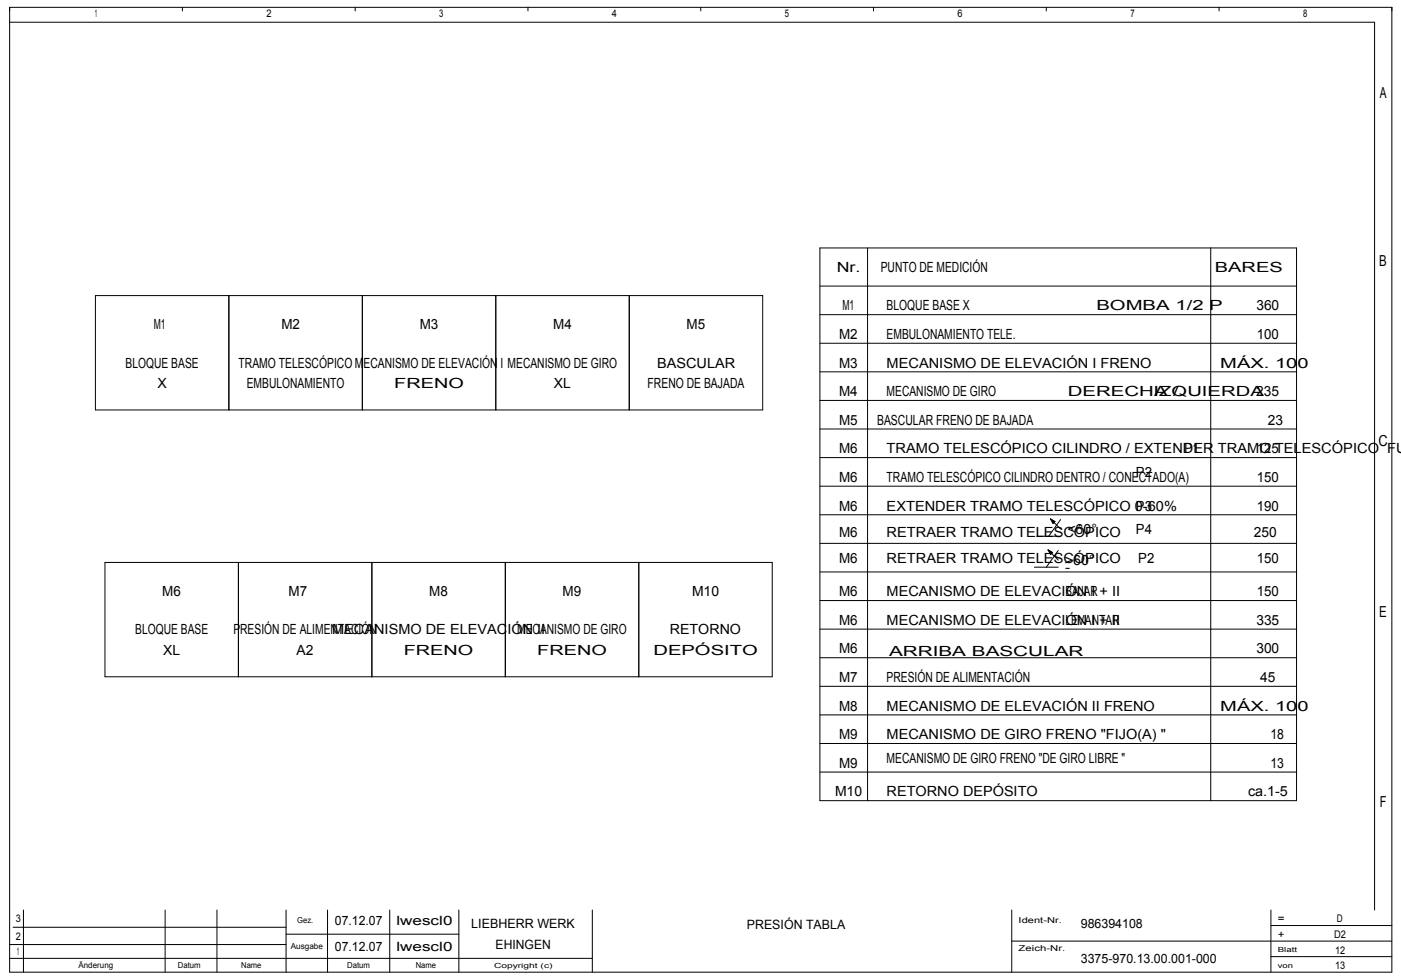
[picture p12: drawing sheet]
<svg xmlns="http://www.w3.org/2000/svg" width="582mm" height="406mm" viewBox="0 0 582 406" stroke-linecap="round" stroke-linejoin="round" font-family="sans-serif">
<defs><g id="words">
<g font-size="6.3">
<text x="573.2" y="40.9">A</text>
<text x="573" y="110.5">B</text>
<text x="572.7" y="185.2">C</text>
<text x="573" y="256.2">E</text>
<text x="573.2" y="335.2">F</text>
</g>
<g font-size="5.8">
<text x="347.6" y="113.2">Nr.</text>
<text x="365.9" y="113.2">PUNTO DE MEDICIÓN</text>
<text x="504.7" y="113.2">BARES</text>
<text x="350" y="129">M1</text>
<text x="368.3" y="129">BLOQUE BASE X</text>
<text x="455.4" y="129">BOMBA 1/2 P</text>
<text x="521.9" y="129">360</text>
<text x="63.9" y="136.9">M1</text>
<text x="116.9" y="136.9">M2</text>
<text x="174.3" y="136.9">M3</text>
<text x="229.8" y="136.9">M4</text>
<text x="285.2" y="136.9">M5</text>
<text x="348.6" y="140.9">M2</text>
<text x="368.3" y="140.9">EMBULONAMIENTO TELE.</text>
<text x="522.1" y="140.9">100</text>
<text x="52.2" y="152.8">BLOQUE BASE</text>
<text x="99.1" y="152.8">TRAMO TELESCÓPICO MECANISMO DE ELEVACIÓN I MECANISMO DE GIRO</text>
<text x="273" y="152.8">BASCULAR</text>
<text x="348.6" y="152.8">M3</text>
<text x="368.3" y="152.8">MECANISMO DE ELEVACIÓN I FRENO</text>
<text x="506.9" y="152.8">MÁX. 100</text>
<text x="65.4" y="161.2">X</text>
<text x="102.5" y="161.2">EMBULONAMIENTO</text>
<text x="163.8" y="161.2">FRENO</text>
<text x="230.1" y="161.2">XL</text>
<text x="269" y="161.2">FRENO DE BAJADA</text>
<text x="348.6" y="164.6">M4</text>
<text x="368.3" y="164.6">MECANISMO DE GIRO</text>
<text x="443.6" y="164.6">DERECHA /</text>
<text x="479.2" y="164.6">IZQUIERDA</text>
<text x="521.9" y="164.6">235</text>
<text x="348.6" y="176.5">M5</text>
<text x="364.4" y="176.5">BASCULAR FRENO DE BAJADA</text>
<text x="526.7" y="176.5">23</text>
<text x="348.6" y="188.4">M6</text>
<text x="368.3" y="188.4">TRAMO TELESCÓPICO CILINDRO / EXTENDER TRAMO TELESCÓPICO FU</text>
<text x="492.1" y="188.4">P1</text>
<text x="522.1" y="188.4">125</text>
<text x="348.6" y="200.3">M6</text>
<text x="368.3" y="200.3">TRAMO TELESCÓPICO CILINDRO DENTRO / CONECTADO(A)</text>
<text x="471.9" y="198.3">P2</text>
<text x="522.1" y="200.3">150</text>
<text x="348.6" y="212.2">M6</text>
<text x="368.3" y="212.2">EXTENDER TRAMO TELESCÓPICO 0­60%</text>
<text x="471.9" y="212.2">P3</text>
<text x="522.1" y="212.2">190</text>
<text x="348.6" y="223">M6</text>
<text x="368.3" y="223">RETRAER TRAMO TELESCÓPICO</text>
<text x="443.4" y="222.1">&lt;60°</text>
<text x="471.9" y="222.1">P4</text>
<text x="520.9" y="223">250</text>
<text x="348.6" y="233.9">M6</text>
<text x="368.3" y="233.9">RETRAER TRAMO TELESCÓPICO</text>
<text x="472.9" y="233.9">P2</text>
<text x="522.1" y="233.9">150</text>
<text x="442.4" y="234.9">&gt;60°</text>
<text x="442.4" y="237.9">­</text>
<text x="67.4" y="247.8">M6</text>
<text x="119.9" y="247.8">M7</text>
<text x="178.3" y="247.8">M8</text>
<text x="233.7" y="247.8">M9</text>
<text x="287.5" y="247.8">M10</text>
<text x="348.6" y="247.8">M6</text>
<text x="368.3" y="247.8">MECANISMO DE ELEVACIÓN I + II</text>
<text x="442.6" y="247.8">BAJAR</text>
<text x="522.1" y="247.8">150</text>
<text x="56.2" y="263.6">BLOQUE BASE</text>
<text x="96.9" y="263.6">PRESIÓN DE ALIMENTACIÓN</text>
<text x="138" y="263.6">MECANISMO DE ELEVACIÓN II</text>
<text x="214.8" y="263.6">MECANISMO DE GIRO</text>
<text x="278.2" y="263.6">RETORNO</text>
<text x="348.6" y="259.7">M6</text>
<text x="368.3" y="259.7">MECANISMO DE ELEVACIÓN I + II</text>
<text x="442.6" y="259.7">LEVANTAR</text>
<text x="521.9" y="259.7">335</text>
<text x="67.8" y="272.1">XL</text>
<text x="123.2" y="272.1">A2</text>
<text x="167.7" y="272.1">FRENO</text>
<text x="223.2" y="272.1">FRENO</text>
<text x="271.4" y="272.1">DEPÓSITO</text>
<text x="348.6" y="271.6">M6</text>
<text x="369.3" y="272.5">ARRIBA BASCULAR</text>
<text x="521.9" y="271.6">300</text>
<text x="348.6" y="283.4">M7</text>
<text x="368.3" y="283.4">PRESIÓN DE ALIMENTACIÓN</text>
<text x="523.5" y="283.4">45</text>
<text x="348.6" y="295.3">M8</text>
<text x="368.3" y="295.3">MECANISMO DE ELEVACIÓN II FRENO</text>
<text x="506.9" y="295.3">MÁX. 100</text>
<text x="348.6" y="307.2">M9</text>
<text x="368.3" y="307.2">MECANISMO DE GIRO FRENO &quot;FIJO(A) &quot;</text>
<text x="527.8" y="307.2">18</text>
<text x="368.3" y="317.1">MECANISMO DE GIRO FRENO &quot;DE GIRO LIBRE &quot;</text>
<text x="348.6" y="319.1">M9</text>
<text x="527.8" y="319.1">13</text>
<text x="346.9" y="331">M10</text>
<text x="368.3" y="331">RETORNO DEPÓSITO</text>
<text x="518.5" y="331">ca.1­5</text>
</g>
<g font-size="5.3">
<text x="139.1" y="384.4">07.12.07</text>
<text x="164.7" y="384.4">lwescl0</text>
<text x="195.8" y="385.8">LIEBHERR WERK</text>
<text x="310.2" y="386.1">PRESIÓN TABLA</text>
<text x="449" y="385.8">986394108</text>
<text x="139.1" y="395.1">07.12.07</text>
<text x="164.7" y="395.1">lwescl0</text>
<text x="205.9" y="394.4">EHINGEN</text>
<text x="449" y="400.2">3375­970.13.00.001­000</text>
</g>
<g font-size="4.4">
<text x="39.3" y="7.1">1</text>
<text x="110.7" y="7.1">2</text>
<text x="182.5" y="7.1">3</text>
<text x="254.2" y="7.1">4</text>
<text x="326" y="7.1">5</text>
<text x="397.8" y="7.1">6</text>
<text x="469.6" y="7.1">7</text>
<text x="541.4" y="7.1">8</text>
<text x="6.6" y="383.3">3</text>
<text x="530.9" y="383.3">=</text>
<text x="555.4" y="383.3">D</text>
<text x="530.9" y="389.8">+</text>
<text x="554.2" y="389.8">D2</text>
<text x="6.5" y="390.5">2</text>
<text x="7" y="397">1</text>
<text x="554.6" y="396.3">12</text>
<text x="554.6" y="402.7">13</text>
</g>
<g font-size="3.4">
<text x="123.4" y="383.7">Gez.</text>
<text x="423.2" y="383.7">Ident­Nr.</text>
<text x="120.8" y="394.5">Ausgabe</text>
<text x="423.2" y="395.2">Zeich­Nr.</text>
<text x="32.6" y="402.4">Änderung</text>
<text x="73.8" y="402.4">Datum</text>
<text x="100.2" y="402.4">Name</text>
<text x="144.2" y="402.4">Datum</text>
<text x="172.7" y="402.4">Name</text>
</g>
<g font-size="2.9">
<text x="530.8" y="395.8">Blatt</text>
<text x="205.2" y="402.3">Copyright (c)</text>
<text x="530.8" y="402.3">von</text>
</g>
</g></defs>
<g fill="none" stroke="#000" stroke-width=".42">
<path d="M4 3.1h574.2v400.9h-574.2zM4 9.2h567v369M75.8 3.1v1.4M147.6 3.1v1.4M219.3 3.1v1.4M291.1 3.1v1.4M362.9 3.1v1.4M434.6 3.1v1.4M506.4 3.1v1.4M340.6 103h198v229.7h-198zM340.6 118.9h198M360.4 103v229.7"/>
<path d="M503 103v229.7M39.6 122.8h277.2v47.6h-277.2zM95.1 122.8v47.6M150.5 122.8v47.6M206 122.8v47.6M261.4 122.8v47.6M340.6 130.8h198M340.6 154.5h198M340.6 142.6h198M340.6 178.3h198M340.6 166.4h198M340.6 190.2h198"/>
<path d="M340.6 213.9h198M340.6 202h198M436.4 215.7l4.2 4.2M436.4 215.7l1.6 1.1-.5 .5-.6-1.2 .8 .7-.2 .3-.3-.6M436.4 215.7l1.9 1-.9 .9zM440.6 215.9l-5 6.9M43.6 233.7h277.2v47.5h-277.2zM99 233.7v47.5M154.5 233.7v47.5M209.9 233.7v47.5M265.4 233.7v47.5M340.6 237.7h198"/>
<path d="M340.6 225.8h198M429.7 235.7h9.9M430.7 222.8h9.9M435.4 228.5l4.2 4.2M435.4 228.5l1.6 1.2-.5 .5-.6-1.2 .8 .7-.2 .3-.3-.6M435.4 228.5l1.9 1.1-.9 .8zM439.6 228.8l-5 6.9M340.6 249.6h198M340.6 273.3h198M340.6 261.4h198M340.6 297.1h198M340.6 285.2h198"/>
<path d="M340.6 309h198M340.6 320.8h198M9.7 378.2v25.8M68.6 378.2v25.8M90.1 378.2v25.8M118.8 378.2v25.8M136.1 378.2v25.8M161.9 378.2v25.8M190.6 378.2v25.8M246.1 378.2v25.8M420.3 378.2v25.8M528 378.2v25.8"/>
<path d="M4 398.3h242.1M4 392.5h114.8M5.4 385.3h113.4M118.8 388.2h71.8M420.3 391.1h157.9M528 397.5h50.2M528 384.6h50.2"/>
</g>
<use href="#words"/>
</svg>
